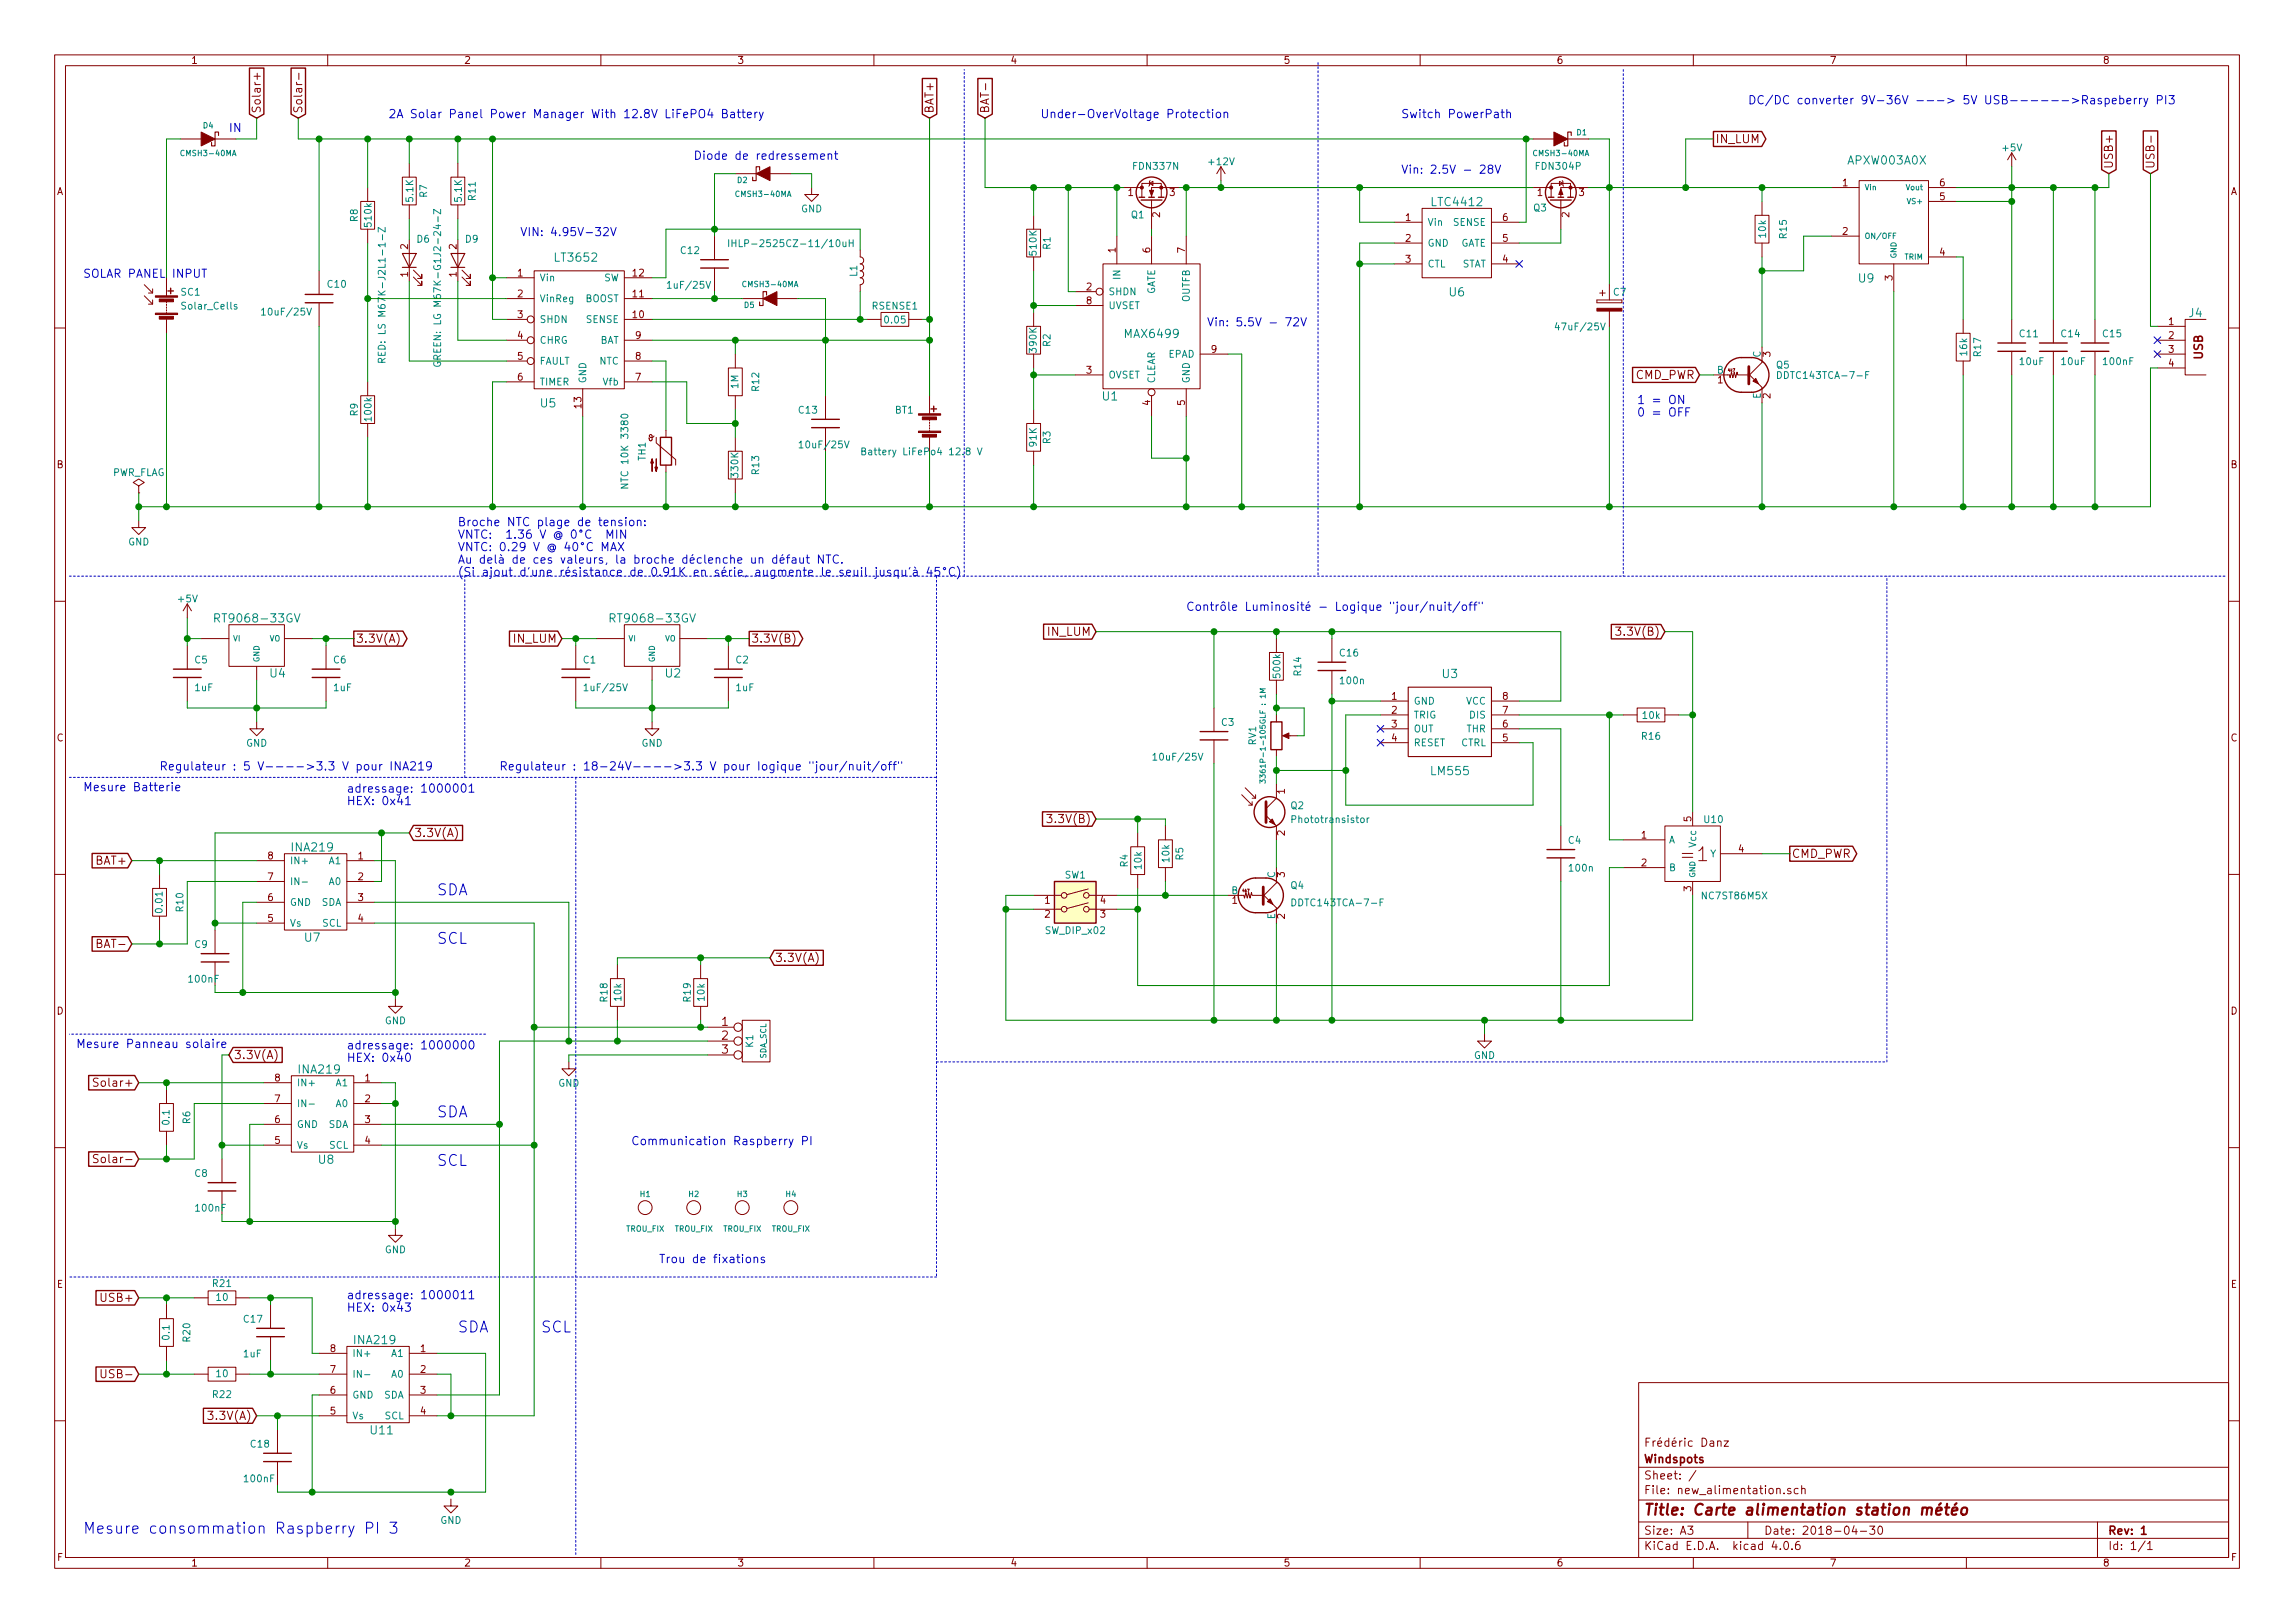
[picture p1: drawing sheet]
<svg xmlns="http://www.w3.org/2000/svg" width="420mm" height="297mm" viewBox="0 0 420 297" stroke-linecap="round" stroke-linejoin="round" font-family="sans-serif">
<defs><g id="words">
<text font-size="3.5" fill="#840000" x="308.1" y="157.6">=1</text>
<g font-size="2.8" fill="#0000c2">
<text x="80" y="163.9">SDA</text>
<text x="80" y="172.8">SCL</text>
<text x="80" y="204.5">SDA</text>
<text x="80" y="213.4">SCL</text>
<text x="83.8" y="243.9">SDA</text>
<text x="99.1" y="243.9">SCL</text>
<text x="15.2" y="280.7">Mesure consommation Raspberry PI 3</text>
</g>
<text font-size="2.8" fill="#840000" x="301" y="277.3">Title: Carte alimentation station météo</text>
<g font-size="2.1" fill="#840000">
<text x="47.7" y="20.7" transform="rotate(-90 47.7 20.7)">Solar+</text>
<text x="55.3" y="20.7" transform="rotate(-90 55.3 20.7)">Solar-</text>
<text x="170.9" y="20.7" transform="rotate(-90 170.9 20.7)">BAT+</text>
<text x="181.1" y="20.7" transform="rotate(-90 181.1 20.7)">BAT-</text>
<text x="314.1" y="26.2">IN_LUM</text>
<text x="386.8" y="30.9" transform="rotate(-90 386.8 30.9)">USB+</text>
<text x="394.4" y="30.9" transform="rotate(-90 394.4 30.9)">USB-</text>
<text x="403.3" y="65.8" transform="rotate(-90 403.3 65.8)">USB</text>
<text x="299.3" y="69.4">CMD_PWR</text>
<text x="65.2" y="117.6">3.3V(A)</text>
<text x="94.1" y="117.6">IN_LUM</text>
<text x="137.6" y="117.6">3.3V(B)</text>
<text x="191.8" y="116.4">IN_LUM</text>
<text x="296.7" y="116.3">3.3V(B)</text>
<text x="75.8" y="153.2">3.3V(A)</text>
<text x="192.6" y="150.6">3.3V(B)</text>
<text x="17.7" y="158.3">BAT+</text>
<text x="328.1" y="157">CMD_PWR</text>
<text x="18.3" y="173.5">BAT-</text>
<text x="141.9" y="176.1">3.3V(A)</text>
<text x="132.1" y="187.7">1</text>
<text x="132.1" y="190.3">2</text>
<text x="42.8" y="193.8">3.3V(A)</text>
<text x="132.1" y="192.8">3</text>
<text x="18.1" y="198.9">Solar+</text>
<text x="18.6" y="212.9">Solar-</text>
<text x="18.9" y="238.3">USB+</text>
<text x="19.4" y="252.2">USB-</text>
<text x="38.8" y="259.9">3.3V(A)</text>
<text x="301" y="267.8">Windspots</text>
<text x="301" y="264.8">Frédéric Danz</text>
<text x="301" y="273.5">File: new_alimentation.sch</text>
<text x="301" y="270.8">Sheet: /</text>
<text x="301" y="280.9">Size: A3</text>
<text x="323" y="280.9">Date: 2018-04-30</text>
<text x="386" y="280.9">Rev: 1</text>
<text x="301" y="283.7">KiCad E.D.A. kicad 4.0.6</text>
<text x="386" y="283.7">Id: 1/1</text>
</g>
<g font-size="2.1" fill="#0000c2">
<text x="71.1" y="21.6">2A Solar Panel Power Manager With 12.8V LiFePO4 Battery</text>
<text x="190.5" y="21.6">Under-OverVoltage Protection</text>
<text x="256.5" y="21.6">Switch PowerPath</text>
<text x="320" y="19.1">DC/DC converter 9V-36V ---&gt; 5V USB------&gt;Raspeberry PI3</text>
<text x="41.9" y="24.2">IN</text>
<text x="127" y="29.2">Diode de redressement</text>
<text x="256.5" y="31.8">Vin: 2.5V - 28V</text>
<text x="95.2" y="43.2">VIN: 4.95V-32V</text>
<text x="15.2" y="50.8">SOLAR PANEL INPUT</text>
<text x="221" y="59.7">Vin: 5.5V - 72V</text>
<text x="299.7" y="74">1 = ON</text>
<text x="299.7" y="76.2">0 = OFF</text>
<text x="83.8" y="96.3">Broche NTC plage de tension:</text>
<text x="83.8" y="98.6">VNTC: 1.36 V @ 0°C MIN</text>
<text x="83.8" y="100.9">VNTC: 0.29 V @ 40°C MAX</text>
<text x="83.8" y="103.2">Au delà de ces valeurs, la broche déclenche un défaut NTC.</text>
<text x="83.8" y="105.4">(Si ajout d'une résistance de 0.91K en série, augmente le seuil jusqu'à 45°C)</text>
<text x="217.2" y="111.8">Contrôle Luminosité - Logique &quot;jour/nuit/off&quot;</text>
<text x="29.2" y="141">Regulateur : 5 V----&gt;3.3 V pour INA219</text>
<text x="91.4" y="141">Regulateur : 18-24V----&gt;3.3 V pour Iogique &quot;jour/nuit/off&quot;</text>
<text x="15.2" y="144.8">Mesure Batterie</text>
<text x="63.5" y="145.1">adressage: 1000001</text>
<text x="63.5" y="147.4">HEX: 0x41</text>
<text x="14" y="191.8">Mesure Panneau solaire</text>
<text x="63.5" y="192.1">adressage: 1000000</text>
<text x="63.5" y="194.3">HEX: 0x40</text>
<text x="115.6" y="209.6">Communication Raspberry PI</text>
<text x="120.6" y="231.2">Trou de fixations</text>
<text x="63.5" y="237.8">adressage: 1000011</text>
<text x="63.5" y="240.1">HEX: 0x43</text>
</g>
<g font-size="2.1" fill="#008484">
<text x="338.4" y="30.1">APXW003A0X</text>
<text x="262.3" y="37.7">LTC4412</text>
<text x="101.8" y="47.9">LT3652</text>
<text x="340.3" y="51.7">U9</text>
<text x="265.4" y="54.2">U6</text>
<text x="400.8" y="58.1">J4</text>
<text x="206.1" y="61.9">MAX6499</text>
<text x="99" y="74.6">U5</text>
<text x="201.9" y="73.3">U1</text>
<text x="40.2" y="113.9">RT9068-33GV</text>
<text x="112.5" y="113.9">RT9068-33GV</text>
<text x="49.5" y="124">U4</text>
<text x="121.8" y="124">U2</text>
<text x="264.1" y="124.1">U3</text>
<text x="262.1" y="141.9">LM555</text>
<text x="53.6" y="155.8">INA219</text>
<text x="55.8" y="172.4">U7</text>
<text x="54.8" y="196.5">INA219</text>
<text x="58.3" y="213">U8</text>
<text x="65" y="246">INA219</text>
<text x="67.9" y="262.5">U11</text>
</g>
<g font-size="1.8" fill="#840000">
<text x="35" y="11.7">1</text>
<text x="85" y="11.7">2</text>
<text x="135" y="11.7">3</text>
<text x="185" y="11.7">4</text>
<text x="235" y="11.7">5</text>
<text x="285" y="11.7">6</text>
<text x="335" y="11.7">7</text>
<text x="385" y="11.7">8</text>
<text x="10.4" y="35.7">A</text>
<text x="206.5" y="35.9">1</text>
<text x="214.1" y="35.9">3</text>
<text x="281.5" y="35.9">1</text>
<text x="289.1" y="35.9">3</text>
<text x="337.3" y="34.1">1</text>
<text x="355.1" y="34.1">6</text>
<text x="408.4" y="35.7">A</text>
<text x="212.3" y="39.8" transform="rotate(-90 212.3 39.8)">2</text>
<text x="257.3" y="40.4">1</text>
<text x="275.1" y="40.4">6</text>
<text x="287.3" y="39.8" transform="rotate(-90 287.3 39.8)">2</text>
<text x="355.1" y="36.6">5</text>
<text x="74.7" y="45.6" transform="rotate(-90 74.7 45.6)">2</text>
<text x="83.6" y="45.6" transform="rotate(-90 83.6 45.6)">2</text>
<text x="204.2" y="46.2" transform="rotate(-90 204.2 46.2)">1</text>
<text x="210.6" y="46.2" transform="rotate(-90 210.6 46.2)">6</text>
<text x="216.9" y="46.2" transform="rotate(-90 216.9 46.2)">7</text>
<text x="257.3" y="44.2">2</text>
<text x="275.1" y="44.2">5</text>
<text x="337.3" y="43">2</text>
<text x="355.1" y="46.8">4</text>
<text x="74.7" y="50.7" transform="rotate(-90 74.7 50.7)">1</text>
<text x="83.6" y="50.7" transform="rotate(-90 83.6 50.7)">1</text>
<text x="94.8" y="50.6">1</text>
<text x="115.9" y="50.6">12</text>
<text x="198.9" y="53.1">2</text>
<text x="257.3" y="48">3</text>
<text x="275.1" y="48">4</text>
<text x="346.5" y="51.3" transform="rotate(-90 346.5 51.3)">3</text>
<text x="94.8" y="54.4">2</text>
<text x="94.8" y="58.2">3</text>
<text x="115.9" y="58.2">10</text>
<text x="115.9" y="54.4">11</text>
<text x="198.9" y="55.7">8</text>
<text x="397" y="59.5">1</text>
<text x="94.8" y="62">4</text>
<text x="94.8" y="65.8">5</text>
<text x="116.4" y="65.8">8</text>
<text x="116.4" y="62">9</text>
<text x="221.8" y="64.6">9</text>
<text x="324.1" y="65.3" transform="rotate(-90 324.1 65.3)">3</text>
<text x="397" y="62">2</text>
<text x="397" y="64.6">3</text>
<text x="94.8" y="69.6">6</text>
<text x="116.4" y="69.6">7</text>
<text x="198.9" y="68.4">3</text>
<text x="314.5" y="70.1">1</text>
<text x="397" y="67.1">4</text>
<text x="106.4" y="74.7" transform="rotate(-90 106.4 74.7)">13</text>
<text x="210.6" y="74.2" transform="rotate(-90 210.6 74.2)">4</text>
<text x="216.9" y="74.2" transform="rotate(-90 216.9 74.2)">5</text>
<text x="324.1" y="72.9" transform="rotate(-90 324.1 72.9)">2</text>
<text x="10.4" y="85.7">B</text>
<text x="408.4" y="85.7">B</text>
<text x="254.8" y="128.1">1</text>
<text x="254.8" y="130.6">2</text>
<text x="275.1" y="130.6">7</text>
<text x="275.1" y="128.1">8</text>
<text x="10.4" y="135.7">C</text>
<text x="254.8" y="133.1">3</text>
<text x="254.8" y="135.7">4</text>
<text x="275.1" y="135.7">5</text>
<text x="275.1" y="133.1">6</text>
<text x="408.4" y="135.7">C</text>
<text x="235.2" y="145.3" transform="rotate(-90 235.2 145.3)">1</text>
<text x="235.2" y="152.9" transform="rotate(-90 235.2 152.9)">2</text>
<text x="300.5" y="153.5">1</text>
<text x="309.6" y="150.4" transform="rotate(-90 309.6 150.4)">5</text>
<text x="318.3" y="156">4</text>
<text x="49" y="161.1">7</text>
<text x="49" y="157.3">8</text>
<text x="65.6" y="157.3">1</text>
<text x="65.6" y="161.1">2</text>
<text x="235.2" y="160.5" transform="rotate(-90 235.2 160.5)">3</text>
<text x="300.5" y="158.5">2</text>
<text x="49" y="164.9">6</text>
<text x="65.6" y="164.9">3</text>
<text x="191.3" y="165.4">1</text>
<text x="191.3" y="167.9">2</text>
<text x="201.4" y="167.9">3</text>
<text x="201.4" y="165.4">4</text>
<text x="225.6" y="165.4">1</text>
<text x="309.6" y="163.1" transform="rotate(-90 309.6 163.1)">3</text>
<text x="49" y="168.7">5</text>
<text x="65.6" y="168.7">4</text>
<text x="235.2" y="168.2" transform="rotate(-90 235.2 168.2)">2</text>
<text x="10.4" y="185.7">D</text>
<text x="408.4" y="185.7">D</text>
<text x="50.3" y="197.9">8</text>
<text x="66.8" y="197.9">1</text>
<text x="50.3" y="201.7">7</text>
<text x="66.8" y="201.7">2</text>
<text x="50.3" y="209.3">5</text>
<text x="50.3" y="205.5">6</text>
<text x="66.8" y="205.5">3</text>
<text x="66.8" y="209.3">4</text>
<text x="10.4" y="235.7">E</text>
<text x="408.4" y="235.7">E</text>
<text x="60.5" y="251.2">7</text>
<text x="60.5" y="247.4">8</text>
<text x="77" y="247.4">1</text>
<text x="77" y="251.2">2</text>
<text x="60.5" y="255.1">6</text>
<text x="77" y="255.1">3</text>
<text x="60.5" y="258.9">5</text>
<text x="77" y="258.9">4</text>
<text x="10.5" y="285.7">F</text>
<text x="35" y="286.7">1</text>
<text x="85" y="286.7">2</text>
<text x="135" y="286.7">3</text>
<text x="185" y="286.7">4</text>
<text x="235" y="286.7">5</text>
<text x="285" y="286.7">6</text>
<text x="335" y="286.7">7</text>
<text x="385" y="286.7">8</text>
<text x="408.5" y="285.7">F</text>
</g>
<g font-size="1.8" fill="#008484">
<text x="366.7" y="27.7">+5V</text>
<text x="207.6" y="31.1">FDN337N</text>
<text x="221.4" y="30.2">+12V</text>
<text x="281.4" y="31.1">FDN304P</text>
<text x="65.5" y="40.5" transform="rotate(-90 65.5 40.5)">R8</text>
<text x="68" y="41.4" transform="rotate(-90 68 41.4)">510k</text>
<text x="75.6" y="36.8" transform="rotate(-90 75.6 36.8)">5.1K</text>
<text x="78.2" y="36.1" transform="rotate(-90 78.2 36.1)">R7</text>
<text x="84.5" y="36.8" transform="rotate(-90 84.5 36.8)">5.1K</text>
<text x="87.1" y="36.6" transform="rotate(-90 87.1 36.6)">R11</text>
<text x="146.6" y="38.8">GND</text>
<text x="207.1" y="39.9">Q1</text>
<text x="261.4" y="41.3">Vin</text>
<text x="266" y="41.3">SENSE</text>
<text x="280.8" y="38.7">Q3</text>
<text x="76.4" y="44.4">D6</text>
<text x="85.2" y="44.4">D9</text>
<text x="124.7" y="46.5">C12</text>
<text x="135.6" y="45.2">IHLP-2525CZ-11/10uH</text>
<text x="189.8" y="46.6" transform="rotate(-90 189.8 46.6)">510K</text>
<text x="192.3" y="45.6" transform="rotate(-90 192.3 45.6)">R1</text>
<text x="261.4" y="45.1">GND</text>
<text x="267.1" y="45.1">GATE</text>
<text x="323.3" y="43.4" transform="rotate(-90 323.3 43.4)">10k</text>
<text x="327.1" y="43.6" transform="rotate(-90 327.1 43.6)">R15</text>
<text x="60" y="52.6">C10</text>
<text x="98.8" y="51.5">Vin</text>
<text x="110.4" y="51.5">SW</text>
<text x="122.7" y="52.8">1uF/25V</text>
<text x="156.9" y="50.6" transform="rotate(-90 156.9 50.6)">L1</text>
<text x="205.1" y="51.1" transform="rotate(-90 205.1 51.1)">IN</text>
<text x="261.4" y="48.9">CTL</text>
<text x="267.4" y="48.9">STAT</text>
<text x="33.2" y="54.1">SC1</text>
<text x="33.5" y="56.6">Solar_Cells</text>
<text x="48.5" y="57.7">10uF/25V</text>
<text x="98.8" y="55.3">VinReg</text>
<text x="98.8" y="59.1">SHDN</text>
<text x="107" y="55.3">BOOST</text>
<text x="107.3" y="59.1">SENSE</text>
<text x="159.7" y="56.6">RSENSE1</text>
<text x="162.1" y="59.2">0.05</text>
<text x="202.9" y="54">SHDN</text>
<text x="202.9" y="56.6">UVSET</text>
<text x="211.5" y="54.2" transform="rotate(-90 211.5 54.2)">GATE</text>
<text x="217.8" y="55.4" transform="rotate(-90 217.8 55.4)">OUTFB</text>
<text x="295.4" y="54.1">C7</text>
<text x="70.6" y="64.1" transform="rotate(-90 70.6 64.1)">RED: LS M67K-J2L1-1-Z</text>
<text x="80.7" y="64.8" transform="rotate(-90 80.7 64.8)">GREEN: LG M67K-G1J2-24-Z</text>
<text x="98.8" y="62.9">CHRG</text>
<text x="109.7" y="62.9">BAT</text>
<text x="189.8" y="64.4" transform="rotate(-90 189.8 64.4)">390K</text>
<text x="192.3" y="63.4" transform="rotate(-90 192.3 63.4)">R2</text>
<text x="213.8" y="65.4">EPAD</text>
<text x="285.3" y="60.4">47uF/25V</text>
<text x="322.3" y="65.4" transform="rotate(-90 322.3 65.4)">C</text>
<text x="360.1" y="65" transform="rotate(-90 360.1 65)">16k</text>
<text x="362.7" y="65.2" transform="rotate(-90 362.7 65.2)">R17</text>
<text x="369.8" y="61.7">C11</text>
<text x="377.4" y="61.7">C14</text>
<text x="385" y="61.7">C15</text>
<text x="98.8" y="66.7">FAULT</text>
<text x="98.8" y="70.5">TIMER</text>
<text x="107.3" y="70.1" transform="rotate(-90 107.3 70.1)">GND</text>
<text x="109.7" y="66.7">NTC</text>
<text x="110.4" y="70.5">Vfb</text>
<text x="135.2" y="71.1" transform="rotate(-90 135.2 71.1)">1M</text>
<text x="139" y="71.5" transform="rotate(-90 139 71.5)">R12</text>
<text x="202.9" y="69.3">OVSET</text>
<text x="211.5" y="70.1" transform="rotate(-90 211.5 70.1)">CLEAR</text>
<text x="217.8" y="70.1" transform="rotate(-90 217.8 70.1)">GND</text>
<text x="314.3" y="68.4">B</text>
<text x="325.2" y="67.4">Q5</text>
<text x="326.4" y="69.3">DDTC143TCA-7-F</text>
<text x="369.8" y="66.8">10uF</text>
<text x="377.5" y="66.8">10uF</text>
<text x="385.2" y="66.8">100nF</text>
<text x="65.5" y="76.1" transform="rotate(-90 65.5 76.1)">R9</text>
<text x="68" y="76.9" transform="rotate(-90 68 76.9)">100k</text>
<text x="146.3" y="75.7">C13</text>
<text x="163.9" y="75.7">BT1</text>
<text x="322.3" y="73" transform="rotate(-90 322.3 73)">E</text>
<text x="146.9" y="82">10uF/25V</text>
<text x="159.2" y="83.3">Battery LiFePo4 12.8 V</text>
<text x="189.8" y="81.7" transform="rotate(-90 189.8 81.7)">91K</text>
<text x="192.3" y="81.2" transform="rotate(-90 192.3 81.2)">R3</text>
<text x="20.4" y="87.1">PWR_FLAG</text>
<text x="115" y="88.5" transform="rotate(-90 115 88.5)">NTC 10K 3380</text>
<text x="118.2" y="84.3" transform="rotate(-90 118.2 84.3)">TH1</text>
<text x="135.2" y="87.2" transform="rotate(-90 135.2 87.2)">330K</text>
<text x="139" y="86.8" transform="rotate(-90 139 86.8)">R13</text>
<text x="23.4" y="99.8">GND</text>
<text x="32.7" y="110.2">+5V</text>
<text x="35.7" y="121.4">C5</text>
<text x="61.1" y="121.4">C6</text>
<text x="106.8" y="121.4">C1</text>
<text x="134.7" y="121.4">C2</text>
<text x="234.4" y="123.9" transform="rotate(-90 234.4 123.9)">500k</text>
<text x="238.2" y="123.6" transform="rotate(-90 238.2 123.6)">R14</text>
<text x="245.3" y="120.1">C16</text>
<text x="245.5" y="125.2">100n</text>
<text x="35.7" y="126.5">1uF</text>
<text x="61.1" y="126.5">1uF</text>
<text x="107.4" y="126.5">1uF/25V</text>
<text x="134.8" y="126.5">1uF</text>
<text x="258.8" y="128.9">GND</text>
<text x="258.8" y="131.5">TRIG</text>
<text x="268.3" y="128.9">VCC</text>
<text x="269.1" y="131.5">DIS</text>
<text x="300.8" y="131.6">10k</text>
<text x="45" y="136.6">GND</text>
<text x="117.4" y="136.6">GND</text>
<text x="223.6" y="132.8">C3</text>
<text x="229.9" y="136.3" transform="rotate(-90 229.9 136.3)">RV1</text>
<text x="258.8" y="134">OUT</text>
<text x="258.8" y="136.6">RESET</text>
<text x="267.3" y="136.6">CTRL</text>
<text x="268.4" y="134">THR</text>
<text x="300.6" y="135.4">R16</text>
<text x="211.7" y="139.2">10uF/25V</text>
<text x="236.3" y="148.1">Q2</text>
<text x="236.9" y="150.6">Phototransistor</text>
<text x="287.1" y="154.4">C4</text>
<text x="305.6" y="154.3">A</text>
<text x="310.5" y="155" transform="rotate(-90 310.5 155)">Vcc</text>
<text x="312.1" y="150.6">U10</text>
<text x="53.1" y="162">IN-</text>
<text x="53.1" y="158.2">IN+</text>
<text x="60.2" y="158.2">A1</text>
<text x="60.2" y="162">A0</text>
<text x="194.9" y="160.8">SW1</text>
<text x="206.5" y="158.6" transform="rotate(-90 206.5 158.6)">R4</text>
<text x="209" y="159" transform="rotate(-90 209 159)">10k</text>
<text x="214.1" y="157.7" transform="rotate(-90 214.1 157.7)">10k</text>
<text x="216.6" y="157.4" transform="rotate(-90 216.6 157.4)">R5</text>
<text x="233.4" y="160.7" transform="rotate(-90 233.4 160.7)">C</text>
<text x="287.4" y="159.5">100n</text>
<text x="305.6" y="159.4">B</text>
<text x="313" y="156.9">Y</text>
<text x="29.7" y="166.9" transform="rotate(-90 29.7 166.9)">0.01</text>
<text x="33.6" y="166.8" transform="rotate(-90 33.6 166.8)">R10</text>
<text x="53.1" y="165.8">GND</text>
<text x="58.8" y="165.8">SDA</text>
<text x="225.4" y="163.6">B</text>
<text x="236.3" y="162.7">Q4</text>
<text x="237.5" y="165.8">DDTC143TCA-7-F</text>
<text x="311.8" y="164.6">NC7ST86M5X</text>
<text x="35.7" y="173.5">C9</text>
<text x="53.1" y="169.6">Vs</text>
<text x="59" y="169.6">SCL</text>
<text x="191.5" y="170.9">SW_DIP_x02</text>
<text x="233.4" y="168.3" transform="rotate(-90 233.4 168.3)">E</text>
<text x="34.7" y="179.8">100nF</text>
<text x="111.2" y="183.3" transform="rotate(-90 111.2 183.3)">R18</text>
<text x="113.7" y="183.1" transform="rotate(-90 113.7 183.1)">10k</text>
<text x="126.4" y="183.3" transform="rotate(-90 126.4 183.3)">R19</text>
<text x="129" y="183.1" transform="rotate(-90 129 183.1)">10k</text>
<text x="70.4" y="187.4">GND</text>
<text x="137.9" y="191.7" transform="rotate(-90 137.9 191.7)">K1</text>
<text x="269.8" y="193.8">GND</text>
<text x="54.4" y="202.6">IN-</text>
<text x="54.4" y="198.8">IN+</text>
<text x="61.5" y="198.8">A1</text>
<text x="61.5" y="202.6">A0</text>
<text x="102.2" y="198.9">GND</text>
<text x="31" y="205.7" transform="rotate(-90 31 205.7)">0.1</text>
<text x="34.8" y="205.6" transform="rotate(-90 34.8 205.6)">R6</text>
<text x="54.4" y="206.4">GND</text>
<text x="60" y="206.4">SDA</text>
<text x="35.7" y="215.4">C8</text>
<text x="54.4" y="210.2">Vs</text>
<text x="60.2" y="210.2">SCL</text>
<text x="36" y="221.7">100nF</text>
<text x="70.4" y="229.3">GND</text>
<text x="39" y="235.5">R21</text>
<text x="39.7" y="238.1">10</text>
<text x="31" y="245.1" transform="rotate(-90 31 245.1)">0.1</text>
<text x="34.8" y="245.5" transform="rotate(-90 34.8 245.5)">R20</text>
<text x="44.7" y="242">C17</text>
<text x="44.6" y="248.4">1uF</text>
<text x="64.5" y="248.3">IN+</text>
<text x="71.7" y="248.3">A1</text>
<text x="39" y="255.8">R22</text>
<text x="39.7" y="252">10</text>
<text x="64.5" y="255.9">GND</text>
<text x="64.5" y="252.1">IN-</text>
<text x="70.2" y="255.9">SDA</text>
<text x="71.7" y="252.1">A0</text>
<text x="64.5" y="259.8">Vs</text>
<text x="70.4" y="259.8">SCL</text>
<text x="45.9" y="264.9">C18</text>
<text x="44.9" y="271.3">100nF</text>
<text x="80.6" y="278.9">GND</text>
</g>
<g font-size="1.4" fill="#008484">
<text x="37.2" y="23.5">D4</text>
<text x="33.5" y="28.6">CMSH3-40MA</text>
<text x="281.2" y="28.6">CMSH3-40MA</text>
<text x="288.7" y="24.8">D1</text>
<text x="135" y="33.5">D2</text>
<text x="341.4" y="34.8">Vin</text>
<text x="349" y="34.8">Vout</text>
<text x="135.1" y="36">CMSH3-40MA</text>
<text x="349.4" y="37.3">VS+</text>
<text x="341.4" y="43.7">ON/OFF</text>
<text x="347.2" y="47.3" transform="rotate(-90 347.2 47.3)">GND</text>
<text x="348.7" y="47.5">TRIM</text>
<text x="136.4" y="52.5">CMSH3-40MA</text>
<text x="136.3" y="56.3">D5</text>
<text x="42.7" y="117.4">VI</text>
<text x="49.3" y="117.4">VO</text>
<text x="115.1" y="117.4">VI</text>
<text x="121.6" y="117.4">VO</text>
<text x="47.5" y="121.2" transform="rotate(-90 47.5 121.2)">GND</text>
<text x="119.9" y="121.2" transform="rotate(-90 119.9 121.2)">GND</text>
<text x="231.7" y="141.6" transform="rotate(-90 231.7 141.6)">3361P-1-105GLF : 1M</text>
<text x="310.4" y="160.6" transform="rotate(-90 310.4 160.6)">GND</text>
<text x="140.3" y="193.8" transform="rotate(-90 140.3 193.8)">SDA_SCL</text>
<text x="117.2" y="219.1">H1</text>
<text x="126.1" y="219.1">H2</text>
<text x="135" y="219.1">H3</text>
<text x="143.9" y="219.1">H4</text>
<text x="114.6" y="225.4">TROU_FIX</text>
<text x="123.5" y="225.4">TROU_FIX</text>
<text x="132.4" y="225.4">TROU_FIX</text>
<text x="141.3" y="225.4">TROU_FIX</text>
</g>
<g font-size=".7" fill="#840000">
<text x="316.4" y="68">4k7</text>
<text x="227.5" y="163.3">4k7</text>
</g>
</g></defs>
<g fill="none" stroke="#840000" stroke-width=".18">
<path d="M10 10h400v277h-400zM12 12h396v273.1h-396zM46.5 14h1.2M47.1 13.4v1.1M54.7 13.4v1.1M60 10v2M110 10v2M160 10v2M180.4 15.3v1.1M210 10v2M260 10v2M310 10v2"/>
<path d="M360 10v2M33 25.4h3.8M39.4 25.4h3.8M66 36.9h2.6v5h-2.6zM67.3 34.3v2.6M73.7 32.4h2.5v5.1h-2.5zM74.9 29.9v2.5M74.9 37.5v2.5M82.5 32.4h2.6v5.1h-2.6zM83.8 29.9v2.5M83.8 37.5v2.5M134.6 31.8h3.8"/>
<path d="M141 31.8h3.8M148.6 34.3v1.3h1.3l-1.3 1.3-1.3-1.3h1.3M189.2 39.4v2.5M205.7 34.3h3.3M209 34.3v-.7h3.6v2.5M209 34.3v1.8M210.4 33.6l.7-.4v.7zM210.6 33.1l-.2 .1v.7l-.1 .2M210.8 36.6v5.3M215.9 34.3h-5.1v1.8M223.5 30.5l-.7 1.3M223.5 30.5v2.6"/>
<path d="M223.5 30.5l.8 1.3M260.3 38.1h12.7v12.7h-12.7zM280.7 34.3h3.3M280.7 25.4h3.8M284 34.3v-.7h3.5v2.5M284 34.3v1.8M285.5 33.2l.6 .4-.6 .3zM285.7 36.6v5.3M286 33.1l.1 .1v.7l.2 .2M287 25.4h3.8M290.8 34.3h-5.1v1.8M321.3 39.4h2.5v5.1h-2.5z"/>
<path d="M322.6 36.9v2.5M335.3 34.3h5.1M340.4 33.1h12.7v15.2h-12.7zM353.1 34.3h5M353.1 36.9h5M368.3 28v2.5M368.3 28l-.8 1.2M368.3 28l.8 1.2M393.8 24.9v1.1M26.4 54.1l1.5 1.6M26.4 52.1l1.5 1.5M27.9 54.9v.8h-.7"/>
<path d="M27.9 52.9v.7h-.7M30.5 50.8v3.3M30.5 55.2v.2M30.5 55.7v.2M30.5 56.2v.2M30.5 56.7v.2M30.5 57.2v.2M30.5 58.5v2.5M58.4 49.6v4.3M58.4 55.4v4.3M67.3 41.9v2.6M74.9 43.9v7.6"/>
<path d="M75.7 50.7l1.5 1.5v-.7v.7h-.7M75.7 49.4l1.5 1.6v-.8v.8h-.7M83.8 43.9v7.6M84.6 50.7l1.5 1.5v-.7v.7h-.8M84.6 49.4l1.5 1.6v-.8v.8h-.8M92.7 50.8h5.1M92.7 54.6h5.1M92.7 58.5h3.8M97.8 49.6h16.5v21.6h-16.5zM114.3 50.8h5.1M114.3 54.6h5.1M114.3 58.5h5.1"/>
<path d="M130.8 43.2v4.3M130.8 49.1v4.3M135.9 54.6h3.8M142.2 54.6h3.8M157.5 45.8v1.2a.63 .63 0 0 1 .6 .7 .63 .63 0 0 1-.6 .6 .63 .63 0 0 1 .6 .6 .63 .63 0 0 1-.6 .7 .63 .63 0 0 1 .6 .6 .63 .63 0 0 1-.6 .6 .63 .63 0 0 1 .6 .7 .63 .63 0 0 1-.6 .6v1.3M158.7 58.5h2.6M161.3 57.2h5.1v2.5h-5.1zM166.4 58.5h2.5M188 41.9h2.5v5.1h-2.5zM188 59.7h2.5v5.1h-2.5zM189.2 47v2.6M189.2 57.2v2.5"/>
<path d="M196.8 53.4h3.9M196.8 55.9h5.1M201.9 48.3h17.8v22.9h-17.8zM204.5 43.2v5.1M210.8 43.2v5.1M217.2 43.2v5.1M255.3 40.7h5M255.3 44.5h5M255.3 48.3h5M273 40.7h5.1M273 44.5h5.1M273 48.3h5.1"/>
<path d="M292.4 54.9v.5zM292.4 55.4h4.5zM292.4 54.9h4.5zM292.9 53.6h1M293.4 53.1v1M294.6 52.1v2.8M294.6 56.9v2.8M296.9 54.9v.5zM322.6 44.5v2.5M335.3 43.2h5.1M346.7 48.3v5.1M353.1 47h5"/>
<path d="M359.4 58.5v2.5M368.3 58.5v4.3M375.9 58.5v4.3M383.5 58.5v4.3M395 59.7h5M403.9 58.5h-3.9v10.1h3.9M10 60h2M66 72.4h2.6v5.1h-2.6zM67.3 69.9v2.5M67.3 77.5v2.5M92.7 62.3h3.8M92.7 66.1h3.8"/>
<path d="M92.7 69.9h5.1M106.7 71.2v5M114.3 62.3h5.1M114.3 66.1h5.1M114.3 69.9h5.1M119.7 79.8l-.1 .2-.4 .1-.3-.2v-.2l.3-.2 .2 .2v.8l-.2 .2-.3-.1v-.3l-.2-.1M121.9 78.8v1.2M133.3 67.3h2.6v5.1h-2.6zM134.6 64.8v2.5M134.6 72.4v2.6M151.1 72.4v4.3M151.1 78.3v4.3"/>
<path d="M170.2 72.4v3.3M170.2 76.7v.3M170.2 77.3v.2M170.2 77.8v.2M170.2 78.3v.2M170.2 78.8v.2M188 77.5h2.5v5.1h-2.5zM189.2 64.8v2.5M189.2 75v2.5M196.8 68.6h5.1M210.8 72.4v3.8M217.2 71.2v5"/>
<path d="M219.7 64.8h5.1M313.7 68.6h2.9l.1 .5 .3-1 .2 1 .3-1 .3 1 .2-1 .1 .5h1.9M320 68.4l2.6 2.5v2.8M322.6 63.5v2.8l-2.6 2.6M358.1 61h2.6v5.1h-2.6zM359.4 66.1v2.5M368.3 64.3v4.3M375.9 64.3v4.3M383.5 64.3v4.3M395 62.3h5M395 64.8h5M395 67.3h5"/>
<path d="M408 60h2M25.4 90.2h.1M25.4 88.9l1-.6-1-.6-1 .6 1 .6v1.3M25.4 95.3v1.3h1.3l-1.3 1.2-1.3-1.2h1.3M120.1 80v1.1l3.6 3v1M121.9 85.1v1.3M133.3 82.6h2.6v5.1h-2.6zM134.6 80v2.6M134.6 87.7v2.5M170.2 80v2.6M189.2 82.6v2.5M10 110h2"/>
<path d="M34.3 110.5v2.6M34.3 118.1v4.4M34.3 110.5l-.8 1.3M34.3 110.5l.8 1.3M36.8 116.9h5.1M41.9 114.3h10.2v7.7h-10.2zM52.1 116.9h5M59.7 118.1v4.4M72.6 115.8a1.75 1.75 0 0 1 0 2.3M105.4 118.1v4.4M109.2 116.9h5.1M114.3 114.3h10.2v7.7h-10.2z"/>
<path d="M124.5 116.9h5M133.3 118.1v4.4M145.1 115.8a1.71 1.71 0 0 1 0 2.3M232.4 119.4h2.5v5.1h-2.5zM233.7 116.9v2.5M243.8 116.9v4.3M295.8 114.8h.9l-.5 .6 .4 .1v.6l-.2 .2-.6-.2M408 110h2M34.3 124v4.3M47 132.1v1.3h1.3l-1.3 1.3-1.3-1.3h1.3M47 122v2.5M59.7 124v4.3"/>
<path d="M105.4 124v4.3M119.4 132.1v1.3h1.2l-1.2 1.3-1.3-1.3h1.3M119.4 122v2.5M133.3 124v4.3M222.2 129.6v4.3M222.2 135.4v4.3M233.7 124.5v2.5M233.7 130.8v1.3M233.7 137.2v1.3M235.2 134.7h2.3M243.8 122.7v4.3M252.7 128.3h5.1"/>
<path d="M252.7 130.8h5.1M252.7 133.4h5.1M252.7 135.9h5.1M273 128.3h5.1M273 130.8h5.1M273 133.4h5.1M273 135.9h5.1M297.2 130.8h2.5M299.7 129.6h5.1v2.5h-5.1zM304.8 130.8h2.5M47 157.5h5.1M52.1 156.2h11.4v14h-11.4z"/>
<path d="M63.5 157.5h5.1M83.3 151.4a1.75 1.75 0 0 1 0 2.3M191.6 149.1h1l-.5 .5 .4 .2v.6l-.2 .2-.7-.2M207 155h2.5v5.1h-2.5zM208.3 152.4v2.6M212.1 153.7h2.5v5.1h-2.5zM213.4 151.2v2.5M213.4 158.8v2.5M227.3 145.5l1.9 1.9v-.7M228 144.2l1.9 1.9v-.6M228.6 147.4h.6M229.2 146.1h.7"/>
<path d="M231.8 149.3l1.9 1.9v2.5M233.7 143.5v2.6l-1.9 1.9M233.7 158.8v2.8l-2.6 2.5M285.7 151.2v4.3M285.7 157v4.3M297.2 153.7h7.6M297.2 158.8h7.6M304.8 151.2h10.2v10.1h-10.2zM309.9 148.6v2.5M315 156.2h7.6M10 160h2M27.9 162.6h2.6v5.1h-2.6z"/>
<path d="M29.2 160.1v2.5M29.2 167.7v2.5M39.4 170.2v4.3M39.4 176.1v4.3M47 161.3h5.1M47 165.1h5.1M47 168.9h5.1M63.5 161.3h5.1M63.5 165.1h5.1M63.5 168.9h5.1M111.8 179.1h2.5v5.1h-2.5zM113 176.6v2.5"/>
<path d="M127 179.1h2.5v5.1h-2.5zM128.3 176.6v2.5M149.4 174.3a1.75 1.75 0 0 1 0 2.3M189.2 163.9h5.1M189.2 166.4h5.1M199.2 165.2l-3.9 1.1M199.2 162.7l-3.9 1M199.4 163.9h5.1M199.4 166.4h5.1M208.3 160.1v2.5M224.8 163.9h2.9l.1 .5 .3-1 .2 1 .3-1 .3 1 .2-1 .1 .5h1.9M231.1 163.6l2.6 2.6v2.7"/>
<path d="M309.9 161.4v2.5M408 160h2M18 197.4l-.6-.1-.3 .3 .1 .3 .7 .4v.4a.62 .62 0 0 1-.8 0M30.5 199.4v2.6M48.3 198.2h5M50.3 192a1.75 1.75 0 0 1 0 2.3M53.3 196.9h11.5v14h-11.5zM64.8 198.2h5M72.4 182.9v1.3h1.3l-1.3 1.3-1.3-1.3h1.3M104.1 194.3v1.3h1.3l-1.3 1.3-1.2-1.3h1.2M113 184.2v2.5M128.3 184.2v2.5"/>
<path d="M129.5 188h4.9M129.5 190.5h4.9M129.5 193.1h4.9M135.9 186.7h5.1v7.6h-5.1zM271.8 189.3v1.2h1.2l-1.2 1.3-1.3-1.3h1.3M10 210h2M18 211.4l-.6-.1-.3 .3 .1 .3 .7 .3v.5a.62 .62 0 0 1-.8 0M29.2 202h2.5v5h-2.5zM30.5 207v2.6M40.6 212.1v4.3M40.6 218v4.3M48.3 202h5"/>
<path d="M48.3 205.8h5M48.3 209.6h5M64.8 202h5M64.8 205.8h5M64.8 209.6h5M408 210h2M30.5 238.8v2.5M35.6 237.5h2.5M38.1 236.3h5.1v2.5h-5.1zM43.2 237.5h2.5M49.5 238.8v4.3M72.4 224.8v1.3h1.3l-1.3 1.3-1.3-1.3h1.3"/>
<path d="M18.5 250.7v1.2l.3 .3h.3l.3-.3v-1.2M29.2 241.3h2.5v5.1h-2.5zM30.5 246.4v2.6M35.6 251.5h2.5M38 258.3h1l-.5 .6h.3l.2 .2-.1 .6-.2 .1h-.4l-.3-.1M38.1 250.2h5.1v2.6h-5.1zM43.2 251.5h2.5M49.5 244.6v4.4M58.4 247.7h5.1M58.4 251.5h5.1M58.4 255.3h5.1M58.4 259.1h5.1"/>
<path d="M63.5 246.4h11.4v14h-11.4zM74.9 247.7h5.1M74.9 251.5h5.1M74.9 255.3h5.1M74.9 259.1h5.1M300 253h108v32.1h-108zM10 260h2M50.8 261.7v4.3M50.8 267.5v4.3M82.5 274.4v1.2h1.3l-1.3 1.3-1.2-1.3h1.2M300 278.5h108M300 274.5h108"/>
<path d="M300 268.5h108M309 279.3h.9l-.5 .6 .5 .1v.7l-.2 .1-.7-.1M310.5 269.1l-1.3 2M314.5 263.8l.2-.1 .3 .1 .1 .9M315.6 263.7h.8l-.8 1h.8M320 278.5v3M326.6 273.3v.1M327.8 272.5a.37 .37 0 0 0-.5 .1v.2l.5 .2 .1 .1-.2 .3-.4-.1M329.2 272.5l-.4-.1-.3 .3v.6l.3 .1 .4-.1M329.8 272.5l.2-.1 .4 .1 .1 .9M329.8 271.9v1.5M339.4 279.2l-.3 1.1h.9"/>
<path d="M342.3 279.3h.9l-.5 .6 .5 .1v.7l-.2 .1-.7-.1M343.9 279.5l.2-.2a.81 .81 0 0 1 .6 .6 .81 .81 0 0 1-.3 .8l-.1 .1a.79 .79 0 0 1-.4-1.3zM384 278.5v6.6M408 260h2M60 285.1v1.9M110 285.1v1.9M160 285.1v1.9M210 285.1v1.9M260 285.1v1.9M300 281.5h108M310 285.1v1.9M324.8 282l-.4 1.1h1"/>
<path d="M325.9 283.5v.1M326.7 282.3l.2-.2a.81 .81 0 0 1 .6 .6 .81 .81 0 0 1-.3 .8l-.1 .1a.79 .79 0 0 1-.4-1.3zM328.1 283.5v.1M329.4 282.1a.59 .59 0 0 0-.7 .6l.1 .8 .2 .1 .5-.1 .1-.5-.2-.3h-.4l-.3 .3M340.6 280.2h1.1M360 285.1v1.9M392.7 282l-1.2 2M393.2 282.5l.4-.4v1.5M393.2 283.6h.8"/>
<circle cx="97.2" cy="58.5" r=".63"/>
<circle cx="201.3" cy="53.4" r=".63"/>
<circle cx="97.2" cy="66.1" r=".63"/>
<circle cx="97.2" cy="62.3" r=".63"/>
<circle cx="210.8" cy="71.8" r=".63"/>
<circle cx="194.8" cy="166.4" r=".51"/>
<circle cx="194.8" cy="163.9" r=".51"/>
<circle cx="198.9" cy="163.9" r=".51"/>
<circle cx="198.9" cy="166.4" r=".51"/>
<circle cx="135.1" cy="193.1" r=".76"/>
<circle cx="135.1" cy="190.5" r=".76"/>
<circle cx="135.1" cy="188" r=".76"/>
<circle cx="118.1" cy="221" r="1.27"/>
<circle cx="127" cy="221" r="1.27"/>
<circle cx="135.9" cy="221" r="1.27"/>
<circle cx="144.8" cy="221" r="1.27"/>
</g>
<path d="M392 280.8h.9" fill="none" stroke="#840000" stroke-width=".3"/>
<path d="M352.8 276.2a.52 .52 0 0 1 .8-.2v1.2M354.5 276.6l1-.2-.1-.4h-.7l-.3 .9 .3 .3 .6-.1M355.3 275.1l-.3 .3M356.1 275.9h.8M356.5 275.2l-.2 1.7v.2l.4 .1M357.4 276.6l.9-.2v-.4h-.8l-.2 .9 .3 .3 .5-.1M358.2 275.1l-.3 .3M359.2 276.1a.51 .51 0 0 1 .6-.2 .51 .51 0 0 1 .3 .4v.5a.54 .54 0 0 1-.6 .4 .54 .54 0 0 1-.5-.4z" fill="none" stroke="#840000" stroke-width=".41"/>
<g fill="none" stroke="#840000" stroke-width=".25">
<path d="M45.7 12.5h2.6v8.4l-1.3 .7-1.3-.7zM53.3 12.5h2.6v8.4l-1.3 .7-1.3-.7zM168.9 14.4h2.6v6.5l-1.3 .7-1.3-.7zM179 14.4h2.7v6.5l-1.4 .7-1.3-.7zM208.5 36.1h1M208.9 36.6h3.8M210.3 36.1h1M212.1 36.1h1M283.5 36.1h1M283.8 36.6h3.9M285.2 36.1h1.1M287 36.1h1"/>
<path d="M313.7 24.1h8.8l.8 1.3-.8 1.4h-8.8zM384.8 24h2.6v7.1l-1.3 .7-1.3-.7zM392.4 24h2.6v7.1l-1.3 .7-1.3-.7zM30.7 53.2h1M31.2 52.7v1.1M55.9 53.9h5.1M55.9 55.4h5.1M128.3 49.1h5M128.3 47.5h5M148.6 78.3h5.1M148.6 76.7h5.1M170.4 74.8h1"/>
<path d="M170.9 74.3v1M298.9 67.2h11.5l.7 1.4-.7 1.4h-11.5zM316.5 66.4a3.3 3.3 0 0 1 2.3-1h1.9a3.2 3.2 0 0 1 3.1 3.2 3.2 3.2 0 0 1-3.1 3.2h-1.9a3.2 3.2 0 0 1-3-2 3.2 3.2 0 0 1 .7-3.4zM365.8 64.3h5M365.8 62.8h5M373.4 64.3h5.1M373.4 62.8h5.1M381 64.3h5.1M381 62.8h5.1M120.9 80h2v5.1h-2zM64.8 115.5h9l.7 1.4-.7 1.3h-9zM93.3 115.5h8.8l.8 1.4-.8 1.3h-8.8z"/>
<path d="M137.2 115.6h9l.8 1.3-.8 1.3h-9zM191.1 114.2h8.8l.8 1.4-.8 1.4h-8.8zM295 114.3h9.1l.7 1.3-.7 1.3h-9.1zM31.7 124h5.1M31.7 122.5h5.1M57.1 124h5.1M57.1 122.5h5.1M102.9 124h5M102.9 122.5h5M130.8 124h5.1M130.8 122.5h5.1M219.7 135.4h5.1"/>
<path d="M219.7 133.9h5.1M232.7 132.1h2v5.1h-2zM241.3 122.7h5.1M241.3 121.2h5.1M16.9 156.2h6.5l.7 1.3-.7 1.3h-6.5zM75.7 151.1h9v2.7h-9l-.8-1.4zM190.9 148.6h9l.8 1.3-.8 1.3h-9zM283.2 157h5.1M283.2 155.5h5.1M327.7 154.9h11.5l.7 1.3-.7 1.4h-11.5zM16.9 171.4h6.5l.7 1.4-.7 1.3h-6.5zM36.8 176.1h5.1"/>
<path d="M36.8 174.5h5.1M141.7 173.9h9v2.8h-9l-.7-1.4zM193 161.3h7.7v7.6h-7.7zM227.6 161.6a3.3 3.3 0 0 1 2.3-.9h1.9a3.2 3.2 0 0 1 3.1 3.2 3.2 3.2 0 0 1-3.1 3.1h-1.9a3.2 3.2 0 0 1-3-1.9 3.2 3.2 0 0 1 .7-3.5zM16.2 196.8h8.5l.7 1.4-.7 1.3h-8.5zM42.7 191.7h9v2.7h-9l-.8-1.3zM16.2 210.8h8.5l.7 1.3-.7 1.3h-8.5zM38.1 218h5.1M38.1 216.4h5.1M17.6 236.2h7.1l.7 1.3-.7 1.3h-7.1zM17.6 250.2h7.1l.7 1.3-.7 1.3h-7.1zM37.2 257.7h9l.8 1.4-.8 1.4h-9z"/>
<path d="M47 244.6h5.1M47 243.1h5.1M48.3 267.5h5M48.3 266h5"/>
<circle cx="210.8" cy="35.2" r="2.82"/>
<circle cx="285.7" cy="35.2" r="2.82"/>
<circle cx="232.4" cy="148.6" r="2.82"/>
</g>
<g fill="none" stroke="#008484" stroke-width=".18">
<path d="M42.5 28.5l.4-1 .3 1M42.6 28.2h.5M80.2 39.6v1M80.7 38.3v.9l-1.3-.9v.9M144.1 36l.4-1 .3 1M144.2 35.7h.5M290.2 28.5l.3-1 .4 1M290.3 28.2h.5M43.4 55.8l-.3-.1-.2 .2v.2l.5 .1v.3h-.5M47.9 56.8l.3-.4v1.3M47.9 57.7h.7M56.2 56.4l.4 1.3 .4-1.3"/>
<path d="M70 42.9v1M70.5 41.6v.9l-1.3-.9v.9M122.2 51.9l.3-.4v1.3M122.2 52.8h.7M129.3 51.5l.4 1.3 .4-1.3M133.4 43.9v1.2M134 43.9v1.2M134 44.5h.7M134.7 43.9v1.2M145.4 52.5l.3-1 .4 1M145.5 52.2h.5M154.3 44.3l.1 .8h.3l.2-.1"/>
<path d="M154.9 44.3v.8M155.5 44.5h.7M155.5 43.9v1.2M156.2 43.9v1.2M285 59l-.3 1h.8M293 59.1l.4 1.3 .5-1.3M347.1 42.7h-.5v.9M69.2 64.4v.6h1.3v-.6M69.8 64.6v.4M69.9 66.3l-.1-.6-.5-.1-.1 .7h1.3M70.5 65.6l-.6 .4M79.5 66.3a.59 .59 0 0 0 .5 .7 .59 .59 0 0 0 .6-.7h-.5v.2"/>
<path d="M80.1 65.7l-.1-.6h-.5l-.1 .6h1.3M80.7 65l-.6 .4M113.8 75.9a.69 .69 0 0 1 1.2 .3 .83 .83 0 0 1-1.3 0zM325.4 68a.64 .64 0 0 1 .7 .6 .64 .64 0 0 1-.7 .7zM341.6 68.6h.4M342.2 68h-.6v1.3M113.7 88.6h1.3l-1.3 .7h1.3M146.3 81.1l.4-.4v1.3M146.3 82h.7M154.6 80.7l.4 1.3 .4-1.3M157.8 82.6l.6-.1v-.4l-.6-.1v1.2h.5l.1-.1 .1-.3-.3-.2M178.9 82l.4 1.2 .5-1.2"/>
<path d="M39.3 113.1h.8l.1-.3-.1-.3-.2-.2h-.6v1.6M53.9 112.3l.5 1.6 .5-1.6M111.7 113.1h.7l.2-.3-.1-.3-.2-.2h-.6v1.6M126.3 112.3l.5 1.6 .5-1.6M106.9 125.5l.4-.3v1.2M106.9 126.4h.7M114 125.2l.4 1.2 .5-1.2M211.1 138.2l.3-.3v1.2M211.1 139.1h.7M219.4 137.9l.4 1.2 .4-1.2M231.6 127.4h-.9l.2 .3M231.6 126.1h-.9l.7 .3-.7 .3h.9"/>
<path d="M231.6 127.1v.6M230.7 143.3v-.6l.3 .4 .2-.4 .3 .1 .1 .1-.1 .4M230.7 142.4v-.6l.3 .3 .2-.3h.3l.1 .2-.1 .4M249.1 149.8l.4-.1 .3 .2v.4l-.3 .3-.4-.2zM250.3 149.7v.9M250.6 149.7l-.3 .2M55.3 161.4h1M236.5 164.5a.64 .64 0 0 1 .7 .7 .64 .64 0 0 1-.7 .6zM252.7 165.1h.4M253.3 164.5h-.6v1.3M56.6 202.1h1M66.8 251.6h.9"/>
</g>
<path d="M277.5 47.7l1.2 1.2M278.7 47.7l-1.2 1.2M394.4 64.2l1.2 1.2M394.4 61.7l1.2 1.2M395.6 64.2l-1.2 1.2M395.6 61.7l-1.2 1.2M252.1 135.3l1.2 1.2M252.1 132.8l1.2 1.2M253.3 135.3l-1.2 1.2M253.3 132.8l-1.2 1.2" fill="none" stroke="#000084" stroke-width=".18"/>
<g fill="#840000" stroke="#840000" stroke-width=".18">
<path d="M285.7 34.6l.4 1h-.7z"/>
<path d="M210.4 34.8h.8l-.4 1.1z"/>
<path d="M138.4 31.8l2.6-1.3v2.6z"/>
<path d="M36.8 24.2l2.6 1.2-2.6 1.3z"/>
<path d="M139.7 54.6l2.5-1.2v2.5z"/>
<path d="M168.1 78.9h4.1v.3h-4.1z"/>
<path d="M168.1 75.7h4.1v.3h-4.1z"/>
<path d="M168.9 79.5h2.5v.5h-2.5z"/>
<path d="M168.9 76.3h2.5v.5h-2.5z"/>
<path d="M28.4 57.3h4.1v.3h-4.1z"/>
<path d="M28.4 54.1h4.1v.3h-4.1z"/>
<path d="M29.2 57.9h2.5v.5h-2.5z"/>
<path d="M29.2 54.7h2.5v.5h-2.5z"/>
<path d="M234.8 134.7l1.2-.6v1.1z"/>
<path d="M320.9 69.8l.5-.5 .5 1z"/>
<path d="M232 165l.5-.5 .5 1z"/>
<path d="M284.5 24.2l2.5 1.2-2.5 1.3z"/>
<path d="M232.4 150.4l.5-.5 .5 1z"/>
<path d="M292.4 56.4h4.5v.5h-4.5z"/>
<path d="M119.4 84l.2 .7h-.5l.3-.7v2.3z"/>
<path d="M120.1 84v2.3l-.2-.8h.5l-.3 .8z"/>
<circle cx="287.5" cy="34.3" r=".28"/>
<circle cx="284" cy="34.3" r=".28"/>
<circle cx="212.6" cy="34.3" r=".28"/>
<circle cx="209" cy="34.3" r=".28"/>
</g>
<path d="M40 24.8v-.6h-.6v2.5h-.7v-.6M139.1 31.2v-.7h-.7v2.6h-.6v-.7M287.7 24.8v-.6h-.7v2.5h-.6v-.6M73.7 46.4h2.5l-1.3 2.5zM73.7 48.9h2.5M82.5 46.4h2.6l-1.3 2.5zM82.5 48.9h2.6M140.3 54v-.6h-.6v2.5h-.6v-.6M257.8 125.8h15.2v12.7h-15.2z" fill="none" stroke="#840000" stroke-width=".2"/>
<g fill="none" stroke="#0000c2" stroke-width=".18">
<path d="M130 20l-.4 1h1M377.5 18.4h1.2M379.4 18l1.2 .4-1.2 .5M381.3 18.3l.7-.1 .2-.2-.1-.4-.2-.1h-.6v1.5M381.7 18.3l.5 .7M382.8 18.1h.6l.1 .9M383.5 18.4h-.5a.3 .3 0 0 0-.3 .3 .3 .3 0 0 0 .3 .3l.5-.1M384.7 18.1l-.4-.1-.2 .2 .1 .2 .5 .2v.3h-.6M385.4 18.1l.5-.1 .3 .3v.4l-.2 .2h-.6M385.4 18v1.5M386.7 18.5l.8-.1-.1-.3-.5-.1-.2 .2 .1 .7h.6M388.1 18.1l.4-.1 .3 .3v.4l-.1 .2h-.6"/>
<path d="M388.1 17.5v1.5M389.4 18.5l.7-.1-.1-.3-.4-.1-.2 .2 .1 .7h.5M390.8 18v1M391.2 18l-.3 .1-.1 .2M391.7 18v1M392.1 18l-.3 .1-.1 .2M392.5 18l.4 1M393.2 18l-.5 1.4-.2 .1M395 18.3l.7-.1 .2-.2-.1-.4-.2-.1h-.6v1.5M396.5 17.5v1.5M397.1 17.5h.9l-.5 .6h.4l.1 .3v.5l-.3 .1h-.4l-.2-.1M128.2 20.1a.5 .5 0 0 1 .6 0 .5 .5 0 0 1 .2 .4v.8a.53 .53 0 0 1-.6 .2 .53 .53 0 0 1-.4-.5v-.5z"/>
<path d="M130.3 20.5v1.1M132.3 20.8l.6-.1 .2-.2-.1-.3-.2-.2h-.5v1.6h.6l.2-.2 .1-.4-.4-.2M133.8 20.6h.6l.1 1M134.5 20.9l-.5 .1a.3 .3 0 0 0-.3 .3 .3 .3 0 0 0 .3 .3l.5-.1M135 20.5h.6M135.2 20v1.3l.4 .3M135.8 20.5h.6M136 20v1.3l.4 .3M136.8 21l.8-.1-.1-.3-.4-.1-.3 .3 .1 .7h.6M138.2 20.5v1.1M138.6 20.5l-.2 .1-.2 .2M139 20.5l.4 1.1"/>
<path d="M139.7 20.5l-.5 1.4-.2 .2M150.2 28.7l.8-.2-.1-.3h-.4l-.3 .2 .1 .7h.6M151.6 28.3l.1-.1a.36 .36 0 0 1 .6 .2v.8M151.6 28.2v1M152.8 28.2h.6M153 27.6v1.4l.4 .2M220.5 20.6l-.4-.1-.3 .3v.5l.1 .2h.6M220.9 20.5h.6M221.1 20v1.3l.4 .3M222 20v.2M222 20.5v1.1M222.7 20.7l.3-.2 .4 .2 .1 .6-.2 .2-.3 .1-.3-.2z"/>
<path d="M224.1 20.7l.1-.1a.36 .36 0 0 1 .6 .2v.8M224.1 20.5v1.1M271 30.4l.6-.2 .3 .4-1 1.1h1M272.7 30.8l-.3-.2 .1-.2 .2-.2 .5 .1 .1 .2-.1 .2-.5 .1-.3 .4v.2l.3 .3h.3l.3-.3v-.2l-.3-.4M273.7 30.2l.5 1.5 .5-1.5M274.8 20.5h.6M275 20v1.3l.4 .3M275.9 20.7v-.1a.36 .36 0 0 1 .6 .2v.8M275.9 20v1.6M37 49.3h.8M37.4 49.3v1.5M110.5 41.8l.6-.2 .3 .5-1 1h1"/>
<path d="M111.8 41.6l.5 1.5 .5-1.5M235.4 58.2h1l-.7 1.5M236.9 58.3l.6-.1 .2 .4-.9 1.1h.9M238.2 58.2l.5 1.5 .5-1.5M308.2 72.4v1.5l-.9-1.5v1.5M308.6 75.4h.5M309.4 74.6h-.8v1.6M111.2 98.5v-1.5l.5 1.1 .5-1.1v1.5M112.9 97v1.5M113.2 99.3l1 1.5M113.8 95.3l-.3-.1-.2 .2v.2l.5 .2v.4h-.5M114.2 99.3l-1 1.5"/>
<path d="M114.5 97v1.5l-.9-1.5v1.5M114.6 94.7v.2M114.6 95.2v1M115.3 95.4l.2-.2 .5 .2 .1 .5-.2 .3h-.4l-.2-.1zM116.7 95.4l.1-.1a.36 .36 0 0 1 .5 .1v.8M116.7 95.2v1M118.1 96.1v.1M118.1 95.3v.1M110.3 100.8v-1.5l.5 1.1 .5-1.1v1.5M111.8 100.8l.5-1.5 .5 1.5M111.9 100.4h.8M142.2 102.1h-.4l-.3 .3v.4l.1 .2h.6"/>
<path d="M142.2 101.6v1.5M142.8 102.6l.8-.2-.1-.3h-.4l-.3 .2 .1 .7h.6M143.3 101.5l-.2 .2M144 102.1h.6M144.6 101.6l-.4 .2v1.3M145.1 102.1h.5l.1 1M145.7 102.4l-.5 .1a.3 .3 0 0 0-.2 .3 .3 .3 0 0 0 .2 .3l.5-.1M146.4 102.1v.8a.38 .38 0 0 0 .7 0M147.1 102.1v1M147.6 102.1h.6M147.8 101.6v1.3l.4 .2M150.7 101.6v1.5l-.9-1.5v1.5"/>
<path d="M151.2 101.6h.9M151.7 101.6v1.5M153.5 101.7a.62 .62 0 0 0-.8 0 .62 .62 0 0 0-.2 .7 .58 .58 0 0 0 .3 .6 .58 .58 0 0 0 .7-.1M154.1 102.9v.2M156.4 104.4v.8a.38 .38 0 0 0 .6 0M157 104.4v1M157.7 103.8v.2M157.7 104.4v1M158.5 103.8v1.4l.2 .2M160.4 104.4v1.3l-.3 .2M160.4 103.8v.2M161.2 104.4v.8a.38 .38 0 0 0 .6 0"/>
<path d="M161.8 104.4v1M163 104.4h-.3l-.2 .2v.2l.5 .1v.4h-.5M164.4 104.4h-.4l-.3 .3v.4l.2 .2h.5M164.4 104.4v1.5M165.2 104.4v.8a.38 .38 0 0 0 .6 0M165.8 104.4v1M166.6 103.8l-.2 .4M167.3 104.4h.5l.1 1M167.4 103.8l.2 .2M167.9 104.7l-.5 .1a.3 .3 0 0 0-.2 .3 .3 .3 0 0 0 .2 .3l.5-.1M170.1 103.8l-.4 1.1h1M170.5 104.4v1"/>
<path d="M172 103.8h-.8v.8l.2-.2 .5 .1 .2 .2v.4l-.3 .3-.6-.2M174.8 104a.62 .62 0 0 0-.8 0 .62 .62 0 0 0-.2 .7 .58 .58 0 0 0 .3 .6 .58 .58 0 0 0 .7-.1M175.3 103.6a1.75 1.75 0 0 1 0 2.4M259.3 110.7v1M259.7 110.7l-.3 .1-.1 .2M261.3 110.1l-1.3 2M261.8 110.9l.1-.1a.36 .36 0 0 1 .6 .1v.8M261.8 110.7v1M263.2 110.7v.8a.38 .38 0 0 0 .7 .1M263.9 110.7v1M264.6 110.2v.1M264.6 110.7v1"/>
<path d="M265.1 110.7h.6M265.3 110.2v1.3l.4 .2M267.3 110.1l-1.3 2M267.8 110.9l.2-.2 .4 .2 .1 .5-.1 .2-.4 .1-.2-.1zM268.9 110.7h.6M269.5 110.2l-.4 .2v1.3M269.8 110.7h.6M270.4 110.2l-.4 .2v1.3M270.8 110.2v.3M271.4 110.2v.3M68.1 139.9v.8a.38 .38 0 0 0 .7 .1M68.8 139.9v1"/>
<path d="M69.5 139.9v1M70 139.9l-.3 .1-.2 .2M71.6 139.4v1.5M73.3 139.4v1.5l-.9-1.5v1.5M75.2 139.6l.6-.2 .2 .2 .1 .2-1 1.1h1M76.6 139.8l.5-.4v1.5M144.5 139.9v.8a.38 .38 0 0 0 .7 .1M145.2 139.9v1M148.3 139.4v.3M148.8 139.4v.3M149.5 139.9v1.3l-.3 .2M149.5 139.4v.2"/>
<path d="M151.6 139.9v.8a.38 .38 0 0 0 .7 .1M152.3 139.9v1M153 139.9v1M153.4 139.9l-.3 .1-.1 .2M155 139.3l-1.3 2M155.5 139.9v1M156.9 139.9v.8a.38 .38 0 0 0 .7 .1M157.6 139.9v1M158.3 139.4v.2M158.3 139.9v1M158.8 139.9h.6M159 139.4v1.3l.4 .2"/>
<path d="M161 139.3l-1.3 2M162.6 139.9h.6M163.2 139.4l-.4 .2v1.3M163.5 139.9h.6M164.1 139.4l-.4 .2v1.3M164.5 139.4v.3M165.1 139.4v.3M31 143.7l-.3 .1-.1 .2M31.5 143.2v.2M31.5 143.7v1M32.2 144.2l.7-.1-.1-.3-.4-.1-.2 .3 .1 .7h.5M66.8 140.1l.2-.2 .4 .2 .1 .6-.1 .2h-.4l-.2-.1z"/>
<path d="M73.8 140.9l.5-1.5 .5 1.5M73.9 140.5h.7M74.2 146.2l.5-.4v1.5M74.2 147.3h.9M76.6 140.9h.9M79 140.1l-.3 .2h-.3l-.3-.2 .1-.5 .5-.2a.96 .96 0 0 1-.2 1.5h-.3M83.2 143.5h.2a.81 .81 0 0 1 .5 .7 .81 .81 0 0 1-.5 .8 .98 .98 0 0 1-.2-1.5zM84.7 143.5h.1a.81 .81 0 0 1 .5 .7 .81 .81 0 0 1-.5 .8 .98 .98 0 0 1-.1-1.5zM85.9 143.9l.4-.4v1.5M85.9 145h.9M145.8 140.4l.7-.1v-.3l-.5-.1-.2 .2 .1 .8h.6M150.2 140.1l.3-.2 .4 .2 .1 .6-.2 .2h-.3l-.3-.1z"/>
<path d="M155.5 140.1l.1-.1a.36 .36 0 0 1 .6 .1v.8M161.5 140.1l.2-.2 .4 .2 .1 .6-.1 .2h-.4l-.2-.1zM37.6 190.8h.6l.1 .9M38.3 191.1h-.5a.3 .3 0 0 0-.2 .3 .3 .3 0 0 0 .2 .3h.5M39 190.2v.2M39 190.7v1M39.8 190.7v1M40.2 190.7l-.3 .1-.1 .2M40.6 191.2l.8-.1-.1-.3-.5-.1-.2 .2 .1 .8h.6M74.4 192.9l.2-.2a.81 .81 0 0 1 .6 .8 .81 .81 0 0 1-.6 .8l-.2-.2-.2-.4zM83.1 190.6l.3-.1a.81 .81 0 0 1 .5 .7 .81 .81 0 0 1-.5 .8l-.3-.2-.1-.4zM84.6 190.6l.2-.1a.81 .81 0 0 1 .5 .7 .81 .81 0 0 1-.5 .8l-.2-.2-.2-.4z"/>
<path d="M86 190.6l.3-.1a.81 .81 0 0 1 .5 .7 .81 .81 0 0 1-.5 .8l-.3-.2-.1-.4zM144.1 208.5l-.3 .1-.1 .2M144.5 208.5l.3 1M145.2 208.5l-.5 1.4-.2 .1M146.9 208.8l.8-.1 .1-.2v-.4l-.3-.1h-.6v1.5M148.5 208v1.5M74.2 238.5h.9l-.5 .6h.4l.1 .2v.5l-.3 .2h-.4l-.2-.2M83.2 236.3l.2-.1a.81 .81 0 0 1 .5 .7 .81 .81 0 0 1-.5 .8 .98 .98 0 0 1-.2-1.4zM84.4 236.6l.5-.4v1.5M84.4 237.7h.9M85.9 236.6l.4-.4v1.5M85.9 237.7h.9"/>
<path d="M136.7 230.2l.2-.1 .4 .1 .1 .6-.1 .2-.4 .1-.2-.2zM138 230.2h.1a.36 .36 0 0 1 .6 .1v.8M138 230.1v1M139.9 230.2l-.3-.1-.3 .2 .1 .2 .5 .2v.3h-.6M63.9 279.3l.4 1.3M64.8 279.3l-.6 1.8-.3 .2M67.1 279.7h.8a.55 .55 0 0 0 .4-.6 .55 .55 0 0 0-.4-.5h-.8v2M69.1 278.6v2M71.4 278.6h1.2l-.6 .8a.53 .53 0 0 1 .6 .3v.5l-.1 .3-.8 .1-.3-.2"/>
<circle cx="172.9" cy="104.1" r=".22"/>
</g>
<path d="M193 161.3h7.7v7.6h-7.7z" fill="#ffffc2" stroke="#ffffc2" stroke-width=".18"/>
<g fill="#840000" stroke="#840000" stroke-width=".51">
<path d="M320.2 67.1v3.2z"/>
<path d="M231.3 162.3v3.2z"/>
</g>
<g fill="none" stroke="#008400" stroke-width=".18">
<path d="M33 25.4h-2.5v25.4M47 21.6v3.8h-3.8M54.6 21.6v3.8h226.1M58.4 25.4v24.2M67.3 25.4v8.9M74.9 25.4v4.5M83.8 25.4v4.5M90.2 25.4v33.1h2.5M134.6 31.8h-3.8v11.4M144.8 31.8h3.8v2.5M170.2 21.6v50.8M180.3 21.6v12.7h25.4"/>
<path d="M189.2 34.3v5.1M195.6 34.3v19.1h1.2M204.5 34.3v8.9M215.9 34.3h64.8M217.2 34.3v8.9M223.5 33.1v1.2M248.9 34.3v6.4h6.4M279.4 25.4v15.3h-1.3M290.8 34.3h44.5M290.8 25.4h3.8v26.7M313.7 25.4h-5.1v8.9M322.6 34.3v2.6"/>
<path d="M358.1 36.9h10.2M368.3 30.5v28M375.9 34.3v24.2M383.5 34.3v24.2M386.1 31.8v2.5h-28M393.7 31.8v27.9h1.3M58.4 59.7v33M67.3 54.6h25.4M67.3 44.5v25.4M74.9 51.5v14.6h17.8M74.9 40v3.9M83.8 51.5v10.8h8.9"/>
<path d="M83.8 40v3.9M90.2 50.8h2.5M119.4 58.5h39.3M119.4 54.6h16.5M130.8 53.4v1.2M146 54.6h5.1v17.8M157.5 45.8v-3.9h-35.6v8.9h-2.5M157.5 53.4v5.1M168.9 58.5h1.3M189.2 49.6v7.6M189.2 55.9h7.6M210.8 41.9v1.3"/>
<path d="M248.9 48.3h6.4M255.3 44.5h-6.4v48.2M285.7 41.9v2.6h-7.6M294.6 59.7v33M322.6 47v16.5M335.3 43.2h-5.1v6.4h-7.6M346.7 53.4v39.3M358.1 47h1.3v11.5M30.5 61v31.7M92.7 69.9h-2.5v22.8M106.7 76.2v16.5M119.4 69.9h6.3v7.6h8.9"/>
<path d="M119.4 66.1h2.5v12.7M119.4 62.3h50.8M134.6 62.3v2.5M134.6 75v5M189.2 67.3v7.7M189.2 68.6h7.6M210.8 76.2v7.7h6.4M217.2 76.2v16.5M224.8 64.8h2.5v27.9M311.1 68.6h2.6M322.6 73.7v19M359.4 68.6v24.1"/>
<path d="M368.3 68.6v24.1M375.9 68.6v24.1M383.5 68.6v24.1M395 67.3h-1.3v25.4h-368.3M25.4 90.2v5.1M67.3 80v12.7M121.9 86.4v6.3M134.6 90.2v2.5M151.1 82.6v10.1M170.2 82.6v10.1M189.2 85.1v7.6M34.3 116.9h2.5"/>
<path d="M34.3 113.1v5M57.1 116.9h7.7M59.7 116.9v1.2M102.9 116.9h6.3M105.4 116.9v1.2M129.5 116.9h7.7M133.3 116.9v1.2M200.7 115.6h85v12.7h-7.6M222.2 115.6v14M233.7 115.6v1.3M243.8 115.6v1.3M304.8 115.6h5.1v33"/>
<path d="M34.3 128.3v1.3h25.4v-1.3M47 124.5v7.6M105.4 128.3v1.3h27.9v-1.3M119.4 124.5v7.6M222.2 139.7v47M233.7 129.6h5.1v5.1h-1.3M233.7 127v3.8M233.7 138.5v5M243.8 128.3h8.9M243.8 127v59.7M252.7 130.8h-6.3v16.6h34.3v-11.5h-2.6M278.1 133.4h7.6v17.8"/>
<path d="M278.1 130.8h19.1M294.6 130.8v22.9h2.6M307.3 130.8h2.6M24.1 157.5h22.9M29.2 157.5v2.6M68.6 157.5h3.8v25.4M69.8 152.4v8.9h-1.2M74.9 152.4h-35.5v17.8M200.7 149.9h12.7v1.3M208.3 149.9v2.5M233.7 153.7v5.1M233.7 141h12.7"/>
<path d="M297.2 158.8h-2.6v21.6h-86.3v-17.8M322.6 156.2h5.1M29.2 170.2v2.6M39.4 168.9h7.6M47 161.3h-12.7v11.5h-10.2M47 165.1h-2.6v16.5M68.6 168.9h29.2v90.2h-17.8M68.6 165.1h35.5v25.4M128.3 175.3v1.3M141 175.3h-28v1.3M184.1 166.4h5.1M189.2 163.9h-5.1v22.8h125.8v-22.8"/>
<path d="M204.5 163.9h20.3M204.5 166.4h3.8M213.4 161.3v2.6M233.7 168.9v17.8M285.7 161.3v25.4M25.4 198.2h22.9M30.5 198.2v1.2M39.4 180.4v1.2h33M41.9 193.1h-1.3v19M69.8 198.2h2.6v26.6M97.8 188h31.7M113 186.7v3.8"/>
<path d="M128.3 186.7v1.3M129.5 193.1h-25.4v1.2M129.5 190.5h-38.1v64.8h-11.4M271.8 186.7v2.6M30.5 209.6v2.5M40.6 209.6h7.7M48.3 202h-12.7v10.1h-10.2M48.3 205.8h-2.6v17.8M69.8 202h2.6M69.8 205.8h21.6M69.8 209.6h28M25.4 237.5h10.2"/>
<path d="M30.5 237.5v1.3M40.6 222.3v1.3h31.8M45.7 237.5h11.4v10.2h1.3M49.5 237.5v1.3M25.4 251.5h10.2M30.5 249v2.5M45.7 251.5h12.7M47 259.1h11.4M49.5 249v2.5M50.8 259.1v2.6M58.4 255.3h-1.3v17.8M80 247.7h8.9v25.4h-38.1v-1.3"/>
<path d="M80 251.5h2.5v7.6"/>
</g>
<g fill="#008400" stroke="#008400" stroke-width=".25">
<circle cx="90.2" cy="50.8" r=".51"/>
<circle cx="130.8" cy="54.6" r=".51"/>
<circle cx="130.8" cy="41.9" r=".51"/>
<circle cx="248.9" cy="48.3" r=".51"/>
<circle cx="189.2" cy="68.6" r=".51"/>
<circle cx="189.2" cy="55.9" r=".51"/>
<circle cx="204.5" cy="34.3" r=".51"/>
<circle cx="189.2" cy="34.3" r=".51"/>
<circle cx="217.2" cy="34.3" r=".51"/>
<circle cx="170.2" cy="58.5" r=".51"/>
<circle cx="170.2" cy="62.3" r=".51"/>
<circle cx="90.2" cy="25.4" r=".51"/>
<circle cx="279.4" cy="25.4" r=".51"/>
<circle cx="151.1" cy="62.3" r=".51"/>
<circle cx="157.5" cy="58.5" r=".51"/>
<circle cx="195.6" cy="34.3" r=".51"/>
<circle cx="151.1" cy="92.7" r=".51"/>
<circle cx="170.2" cy="92.7" r=".51"/>
<circle cx="90.2" cy="92.7" r=".51"/>
<circle cx="34.3" cy="116.9" r=".51"/>
<circle cx="59.7" cy="116.9" r=".51"/>
<circle cx="40.6" cy="209.6" r=".51"/>
<circle cx="30.5" cy="198.2" r=".51"/>
<circle cx="39.4" cy="168.9" r=".51"/>
<circle cx="29.2" cy="157.5" r=".51"/>
<circle cx="223.5" cy="34.3" r=".51"/>
<circle cx="47" cy="129.6" r=".51"/>
<circle cx="83.8" cy="25.4" r=".51"/>
<circle cx="67.3" cy="54.6" r=".51"/>
<circle cx="106.7" cy="92.7" r=".51"/>
<circle cx="248.9" cy="34.3" r=".51"/>
<circle cx="189.2" cy="92.7" r=".51"/>
<circle cx="248.9" cy="92.7" r=".51"/>
<circle cx="30.5" cy="92.7" r=".51"/>
<circle cx="25.4" cy="92.7" r=".51"/>
<circle cx="44.5" cy="181.6" r=".51"/>
<circle cx="217.2" cy="92.7" r=".51"/>
<circle cx="67.3" cy="92.7" r=".51"/>
<circle cx="67.3" cy="25.4" r=".51"/>
<circle cx="74.9" cy="25.4" r=".51"/>
<circle cx="30.5" cy="212.1" r=".51"/>
<circle cx="29.2" cy="172.8" r=".51"/>
<circle cx="72.4" cy="202" r=".51"/>
<circle cx="233.7" cy="115.6" r=".51"/>
<circle cx="233.7" cy="129.6" r=".51"/>
<circle cx="233.7" cy="141" r=".51"/>
<circle cx="105.4" cy="116.9" r=".51"/>
<circle cx="119.4" cy="129.6" r=".51"/>
<circle cx="133.4" cy="116.9" r=".51"/>
<circle cx="213.4" cy="163.9" r=".51"/>
<circle cx="208.3" cy="166.4" r=".51"/>
<circle cx="184.2" cy="166.4" r=".51"/>
<circle cx="233.7" cy="186.7" r=".51"/>
<circle cx="243.8" cy="186.7" r=".51"/>
<circle cx="285.7" cy="186.7" r=".51"/>
<circle cx="309.9" cy="130.8" r=".51"/>
<circle cx="294.6" cy="130.8" r=".51"/>
<circle cx="322.6" cy="92.7" r=".51"/>
<circle cx="322.6" cy="34.3" r=".51"/>
<circle cx="346.7" cy="92.7" r=".51"/>
<circle cx="322.6" cy="49.6" r=".51"/>
<circle cx="359.4" cy="92.7" r=".51"/>
<circle cx="375.9" cy="34.3" r=".51"/>
<circle cx="375.9" cy="92.7" r=".51"/>
<circle cx="383.5" cy="92.7" r=".51"/>
<circle cx="383.5" cy="34.3" r=".51"/>
<circle cx="294.6" cy="34.3" r=".51"/>
<circle cx="294.6" cy="92.7" r=".51"/>
<circle cx="308.6" cy="34.3" r=".51"/>
<circle cx="208.3" cy="149.9" r=".51"/>
<circle cx="217.2" cy="83.9" r=".51"/>
<circle cx="113" cy="190.5" r=".51"/>
<circle cx="128.3" cy="188" r=".51"/>
<circle cx="128.3" cy="175.3" r=".51"/>
<circle cx="69.9" cy="152.4" r=".51"/>
<circle cx="246.4" cy="141" r=".51"/>
<circle cx="72.4" cy="181.6" r=".51"/>
<circle cx="271.8" cy="186.7" r=".51"/>
<circle cx="97.8" cy="188" r=".51"/>
<circle cx="104.1" cy="190.5" r=".51"/>
<circle cx="58.4" cy="92.7" r=".51"/>
<circle cx="58.4" cy="25.4" r=".51"/>
<circle cx="243.8" cy="128.3" r=".51"/>
<circle cx="243.8" cy="115.6" r=".51"/>
<circle cx="72.4" cy="223.6" r=".51"/>
<circle cx="45.7" cy="223.6" r=".51"/>
<circle cx="368.3" cy="92.7" r=".51"/>
<circle cx="368.3" cy="36.9" r=".51"/>
<circle cx="368.3" cy="34.3" r=".51"/>
<circle cx="30.5" cy="237.5" r=".51"/>
<circle cx="30.5" cy="251.5" r=".51"/>
<circle cx="91.4" cy="205.8" r=".51"/>
<circle cx="97.8" cy="209.6" r=".51"/>
<circle cx="82.6" cy="259.1" r=".51"/>
<circle cx="82.6" cy="273.1" r=".51"/>
<circle cx="49.5" cy="237.5" r=".51"/>
<circle cx="49.5" cy="251.5" r=".51"/>
<circle cx="222.3" cy="186.7" r=".51"/>
<circle cx="222.3" cy="115.6" r=".51"/>
<circle cx="134.6" cy="92.7" r=".51"/>
<circle cx="134.6" cy="62.3" r=".51"/>
<circle cx="50.8" cy="259.1" r=".51"/>
<circle cx="57.2" cy="273.1" r=".51"/>
<circle cx="227.3" cy="92.7" r=".51"/>
<circle cx="134.6" cy="77.5" r=".51"/>
<circle cx="121.9" cy="92.7" r=".51"/>
</g>
<path d="M241.3 11.5v93.9M297.2 12.7v92.7M12.7 105.4h395M171.4 105.4v128.3M176.5 105.4v-92.7M12.7 142.3h158.7M85.1 142.3v-36.9M105.4 142.3v142.2M88.9 189.3h-76.2M171.4 194.3h174M345.4 194.3v-88.9M171.4 233.7h-158.7" fill="none" stroke="#0000c2" stroke-width=".18" stroke-dasharray=".3 .4"/>
<path d="M231.8 146.7v3.8" fill="none" stroke="#840000" stroke-width=".51"/>
<use href="#words"/>
</svg>
